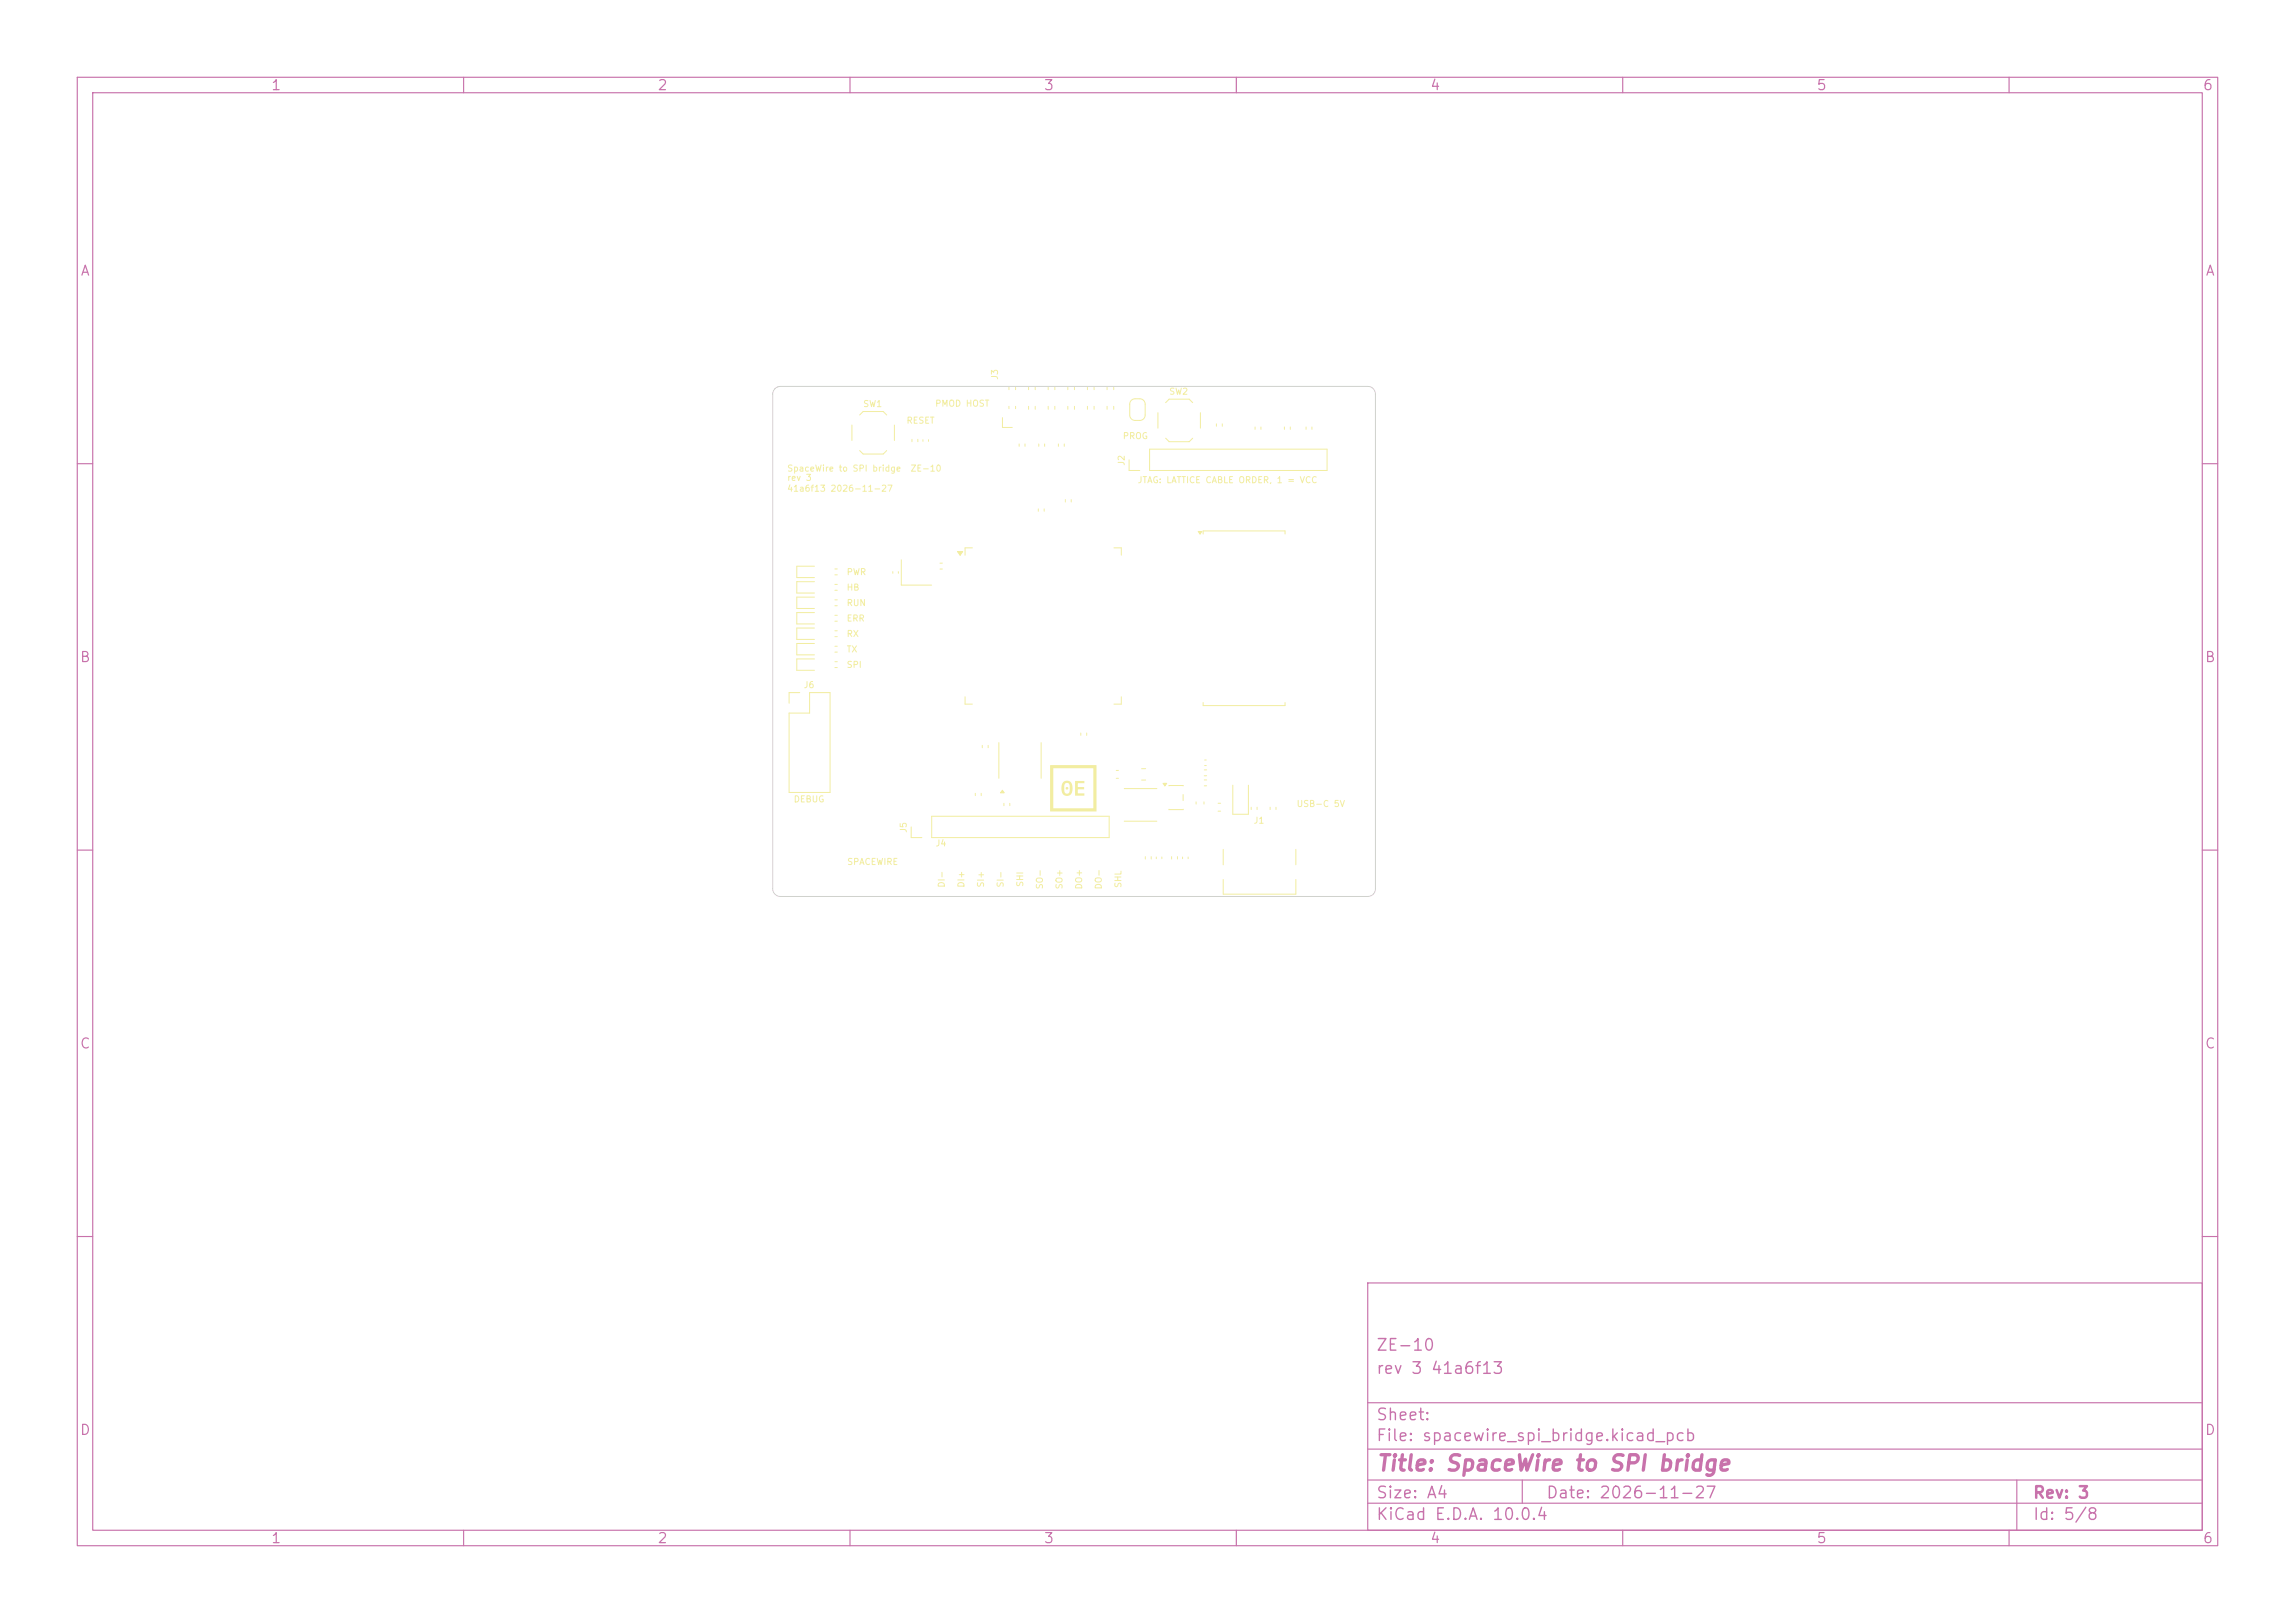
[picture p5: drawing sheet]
<svg xmlns="http://www.w3.org/2000/svg" width="297mm" height="210mm" viewBox="0 0 297 210" stroke-linecap="round" stroke-linejoin="round" font-family="sans-serif">
<defs><g id="words">
<text font-size="2" fill="#c872ab" x="178" y="190.8">Title: SpaceWire to SPI bridge</text>
<g font-size="1.5" fill="#c872ab">
<text x="178" y="178.2">rev 3 41a6f13</text>
<text x="178" y="175.2">ZE-10</text>
<text x="178" y="184.2">Sheet:</text>
<text x="178" y="186.9">File: spacewire_spi_bridge.kicad_pcb</text>
<text x="178" y="197.1">KiCad E.D.A. 10.0.4</text>
<text x="178" y="194.3">Size: A4</text>
<text x="200" y="194.3">Date: 2026-11-27</text>
<text x="263" y="194.3">Rev: 3</text>
<text x="263" y="197.1">Id: 5/8</text>
</g>
<g font-size="1.3" fill="#c872ab">
<text x="35" y="12">1</text>
<text x="85" y="12">2</text>
<text x="135" y="12">3</text>
<text x="185" y="12">4</text>
<text x="235" y="12">5</text>
<text x="285" y="12">6</text>
<text x="10.3" y="36">A</text>
<text x="285.4" y="36">A</text>
<text x="10.3" y="86">B</text>
<text x="285.3" y="86">B</text>
<text x="10.3" y="136">C</text>
<text x="285.3" y="136">C</text>
<text x="10.3" y="186">D</text>
<text x="285.3" y="186">D</text>
<text x="35" y="200">1</text>
<text x="85" y="200">2</text>
<text x="135" y="200">3</text>
<text x="185" y="200">4</text>
<text x="235" y="200">5</text>
<text x="285" y="200">6</text>
</g>
<g font-size=".8" fill="#f2eda1">
<text x="111.6" y="52.9">SW1</text>
<text x="121" y="52.8">PMOD HOST</text>
<text x="129.3" y="49.2" transform="rotate(-90 129.3 49.2)">J3</text>
<text x="151.2" y="51.3">SW2</text>
<text x="117.2" y="55">RESET</text>
<text x="145.2" y="57">PROG</text>
<text x="101.8" y="61.2">SpaceWire to SPI bridge</text>
<text x="101.8" y="62.4">rev 3</text>
<text x="101.8" y="63.8">41a6f13 2026-11-27</text>
<text x="117.8" y="61.2">ZE-10</text>
<text x="145.7" y="60.3" transform="rotate(-90 145.7 60.3)">J2</text>
<text x="147.2" y="62.7">JTAG: LATTICE CABLE ORDER, 1 = VCC</text>
<text x="109.5" y="74.6">PWR</text>
<text x="109.5" y="76.6">HB</text>
<text x="109.5" y="78.6">RUN</text>
<text x="109.5" y="80.6">ERR</text>
<text x="109.5" y="82.6">RX</text>
<text x="103.9" y="89.2">J6</text>
<text x="109.5" y="84.6">TX</text>
<text x="109.5" y="86.6">SPI</text>
<text x="102.6" y="104">DEBUG</text>
<text x="117.5" y="107.8" transform="rotate(-90 117.5 107.8)">J5</text>
<text x="162.2" y="106.8">J1</text>
<text x="167.7" y="104.6">USB-C 5V</text>
<text x="109.6" y="112.1">SPACEWIRE</text>
<text x="121" y="109.7">J4</text>
<text x="122.5" y="114.9" transform="rotate(-90 122.5 114.9)">DI-</text>
<text x="125" y="114.9" transform="rotate(-90 125 114.9)">DI+</text>
<text x="127.5" y="114.9" transform="rotate(-90 127.5 114.9)">SI+</text>
<text x="130.1" y="114.9" transform="rotate(-90 130.1 114.9)">SI-</text>
<text x="132.6" y="114.8" transform="rotate(-90 132.6 114.8)">SHI</text>
<text x="135.2" y="115.1" transform="rotate(-90 135.2 115.1)">SO-</text>
<text x="137.7" y="115.1" transform="rotate(-90 137.7 115.1)">SO+</text>
<text x="140.2" y="115.2" transform="rotate(-90 140.2 115.2)">DO+</text>
<text x="142.8" y="115.2" transform="rotate(-90 142.8 115.2)">DO-</text>
<text x="145.3" y="115" transform="rotate(-90 145.3 115)">SHL</text>
</g>
</g></defs>
<g fill="none" stroke="#c872ab" stroke-width=".15">
<path d="M10 10h277v190h-277zM12 12h273v186h-273zM60 10v2M110 10v2M160 10v2M210 10v2M260 10v2M10 60h2M285 60h2M10 110h2M285 110h2M10 160h2"/>
<path d="M177 166h108v32h-108zM285 160h2M60 198v2M110 198v2M160 198v2M177 194.5h108M177 191.5h108M177 187.5h108M177 181.5h108M197 191.5v3M210 198v2M260 198v2"/>
<path d="M261 191.5v6.5"/>
</g>
<g fill="none" stroke="#f2eda1" stroke-width=".13">
<path d="M110.2 55v2M111.2 53.7l.5-.4h2.6l.4 .4M111.2 58.3l.5 .5h2.6l.4-.5M115.8 55v2M119.4 56.9v.2M120.2 56.9v.2M131.9 57.4v.4M132.6 57.4v.4M137 57.4v.4M137.7 57.4v.4M146.4 51.8l.4-.2h.7a.7 .7 0 0 1 .7 .7v1.4a.7 .7 0 0 1-.7 .7h-.6a.7 .7 0 0 1-.7-.7v-1.5zM149.8 53.4v2"/>
<path d="M150.9 52.1l.4-.4h2.6l.4 .4M150.9 56.7l.4 .5h2.6l.4-.5M155.3 53.4v2M157.4 54.8v.4M158.2 54.8v.4M162.4 55.2v.4M163.2 55.2v.4M166.2 55.2v.4M167 55.2v.4M169 55.2v.4M169.8 55.2v.4M105.4 73.3h-2.3v1.4h2.3"/>
<path d="M105.4 75.3h-2.3v1.4h2.3M105.4 77.3h-2.3v1.4h2.3M108 79.6h.4M108 75.6h.4M108 76.4h.4M108 77.6h.4M108 78.4h.4M115.5 74v.2M116.3 74v.2M116.6 72.4v3.3h4M137.9 64.6v.4M138.6 64.6v.4"/>
<path d="M105.4 81.3h-2.3v1.4h2.3M105.4 85.3h-2.3v1.4h2.3M108 80.4h.4M108 81.6h.4M108 82.4h.4M108 83.6h.4M108 84.4h.4M127.1 96.4v.4M127.9 96.4v.4M144.5 99.7h.2M147.7 99.5h.6M155.9 98.3h.2"/>
<path d="M155.9 99.1h.2M117.9 107v1.4h1.4M120.6 105.6h22.9v2.8h-22.9zM126.2 102.6v.4M127 102.6v.4M129.9 103.9v.4M130.7 103.9v.4M144.5 100.7h.2M145.5 102h4.2M145.5 106.3h4.2M147.7 100.9h.6M148.2 110.8v.4"/>
<path d="M149 110.8v.4M149.6 110.9v.2M150.4 110.9v.2M153 110.9v.2M153.8 110.9v.2M155.8 100.9h.4M155.8 101.7h.4M158.3 109.9v2M158.3 113.8v1.9h9.4v-1.9M159.5 101.6v3.8h2.1v-3.8M161.9 104.4v.4M162.7 104.4v.4"/>
<path d="M167.7 109.9v2"/>
</g>
<g fill="#f2eda1">
<path d="M135.9 99h6v6h-6v-.4h5.6v-5.2h-5.2v5.2h-.4z"/>
<path d="M139.1 101h1.2v.3h-.8v.5h.8v.3h-.8v.6h.8v.3h-1.2z"/>
<path d="M137.6 101.2a.75 .75 0 0 1 .9-.1 .75 .75 0 0 1 .3 .9 .74 .74 0 0 1-.4 .9 .74 .74 0 0 1-.9-.2l-.1-.9h.3v.4a.39 .39 0 0 0 .4 .5 .39 .39 0 0 0 .3-.5v-.4a.39 .39 0 0 0-.3-.5 .39 .39 0 0 0-.4 .5h-.3z"/>
<circle cx="138.1" cy="102" r=".17"/>
</g>
<path d="M105.4 79.3h-2.3v1.4h2.3M123.9 71.4h.7l-.4 .4zM125.8 70.9h-.9v.9M144.2 70.9h.9v.9M124.9 90.2v.9h.9M145.1 90.2v.9h-.9" fill="none" stroke="#f2eda1" stroke-width=".13"/>
<path d="M123.9 71.4h.7l-.4 .4z" fill="#f2eda1"/>
<g fill="none" stroke="#f2eda1" stroke-width=".13">
<path d="M118 56.8v.4M118.8 56.8v.4M108 73.6h.4M108 74.4h.4M121.6 73.6h.4M121.6 72.9h.4M134.4 65.8v.4M135.1 65.8v.4M105.4 83.3h-2.3v1.4h2.3M108 85.6h.4M108 86.4h.4M129.3 96.1v4.6"/>
<path d="M134.7 96.1v4.6M139.9 94.8v.4M140.6 94.8v.4M155.8 99.6h.4M129.7 102.3l.3 .3h-.5zM154.8 103.8v.2M155.8 103.8v.2M155.8 100.4h.4M157.6 103.9h.4M157.6 105h.4"/>
</g>
<path d="M129.7 102.3l.3 .3h-.5z" fill="#f2eda1"/>
<g fill="none" stroke="#f2eda1" stroke-width=".13">
<path d="M129.7 54v1.3h1.3M130.6 50.1v.3M130.6 52.6v.3M131.4 50.1v.3M131.4 52.6v.3M133.1 50.1v.3M133.1 52.6v.4M134 50.1v.3M134 52.6v.4M135.6 50.1v.3M135.6 52.6v.4M136.5 50.1v.3"/>
<path d="M136.5 52.6v.4M138.2 50.1v.3M138.2 52.6v.4M139 50.1v.3M139 52.6v.4M140.7 50.1v.3M140.7 52.6v.4M141.6 50.1v.3M141.6 52.6v.4M143.3 50.1v.3M143.3 52.6v.4M144.1 50.1v.3"/>
<path d="M144.1 52.6v.4M146.1 59.5v1.4h1.4M148.8 58.1h22.9v2.8h-22.9zM155.1 68.8h.4l-.2 .3zM155.7 69.1v-.4h10.6v.4M103.5 89.6h-1.4v1.4M104.8 89.6h2.6v12.9h-5.3v-10.2h2.7zM155.7 90.9v.4h10.6v-.4M151.6 110.8v.4M152.4 110.8v.4M164.4 104.4v.4M165.1 104.4v.4"/>
</g>
<path d="M155.1 68.8h.4l-.2 .3z" fill="#f2eda1"/>
<path d="M134.4 57.4v.4M135.2 57.4v.4M150.5 101.4h.5l-.2 .3zM151.3 101.7h1.8M151.3 104.7h1.8M153.1 102.8v.8" fill="none" stroke="#f2eda1" stroke-width=".13"/>
<path d="M150.5 101.4h.5l-.2 .3z" fill="#f2eda1"/>
<path d="M100.3 50.3l.3-.2 .4-.1h76a1 1 0 0 1 1 1v64a1 1 0 0 1-1 1h-76a1 1 0 0 1-1-1v-64l.1-.3z" fill="none" stroke="#d0d2cd" stroke-width=".13"/>
<use href="#words"/>
</svg>
